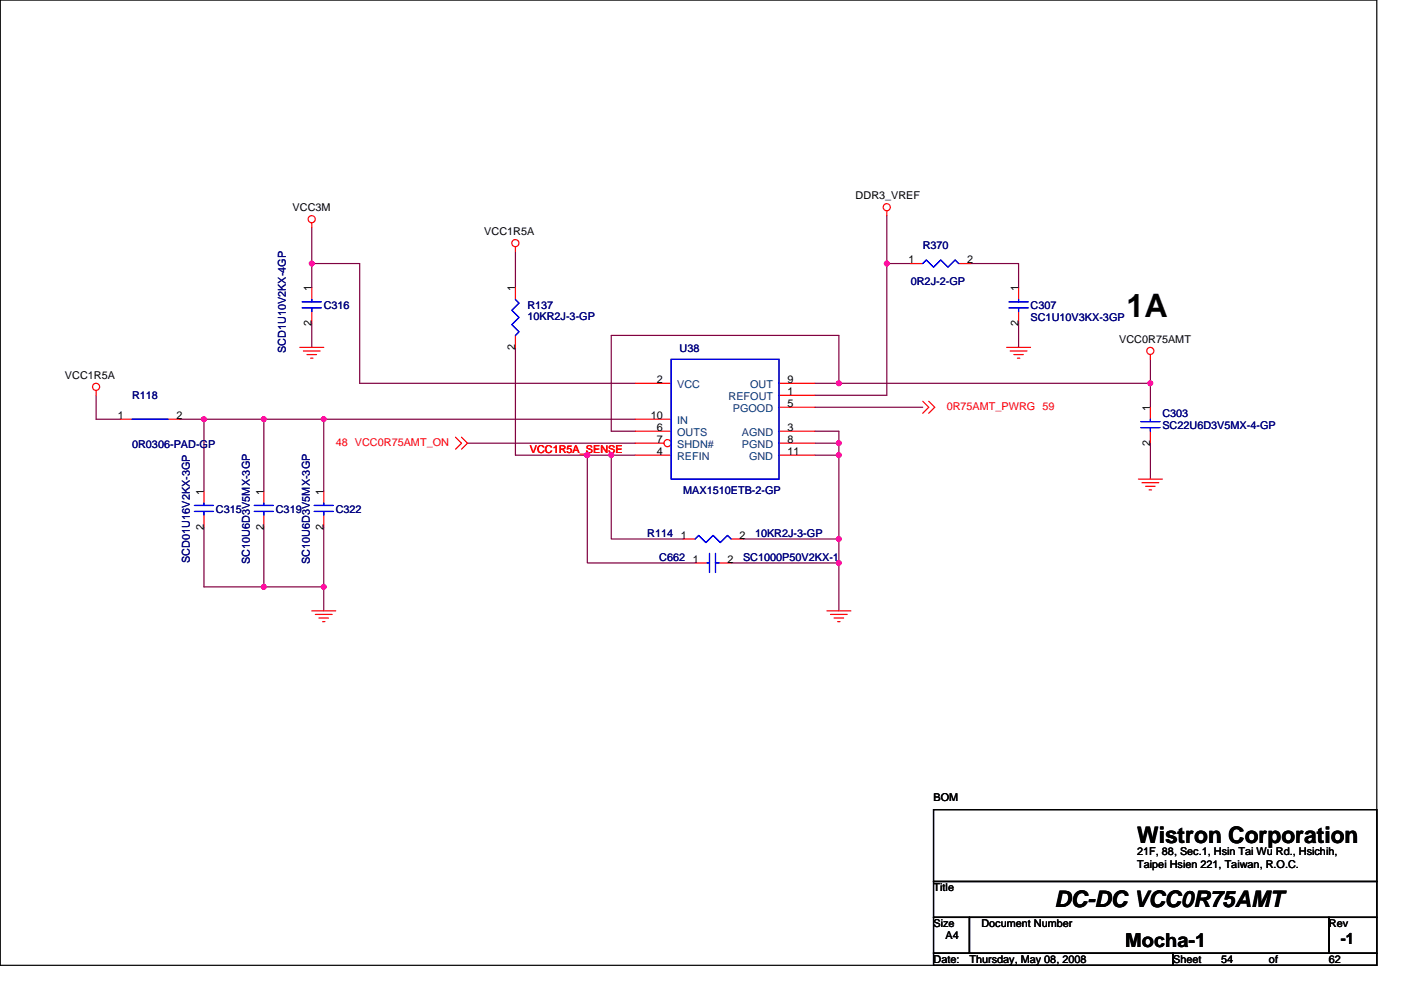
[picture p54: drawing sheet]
<svg xmlns="http://www.w3.org/2000/svg" width="297mm" height="210mm" viewBox="0 0 297 210" stroke-linecap="round" stroke-linejoin="round" font-family="sans-serif">
<defs><g id="words">
<text font-size="6.9" x="238.8" y="67.2">1A</text>
<g font-size="4.8">
<text x="241.1" y="178.7">Wistron Corporation</text>
<text x="223.6" y="192.4">DC-DC VCC0R75AMT</text>
</g>
<text font-size="4.1" x="238.6" y="200.9">Mocha-1</text>
<text font-size="3.3" x="284.3" y="200.2">-1</text>
<g font-size="2.3">
<text x="62" y="44.7">VCC3M</text>
<text x="181.4" y="42.2">DDR3_VREF</text>
<text x="102.7" y="49.8">VCC1R5A</text>
<text x="192.6" y="55.9">1</text>
<text x="205" y="55.9">2</text>
<text x="66.1" y="61.7" transform="rotate(-90 66.1 61.7)">1</text>
<text x="109.3" y="61.7" transform="rotate(-90 109.3 61.7)">1</text>
<text x="215.9" y="61.7" transform="rotate(-90 215.9 61.7)">1</text>
<text x="66.1" y="69.1" transform="rotate(-90 66.1 69.1)">2</text>
<text x="215.9" y="69.1" transform="rotate(-90 215.9 69.1)">2</text>
<text x="109.3" y="74.2" transform="rotate(-90 109.3 74.2)">2</text>
<text x="237.3" y="72.7">VCC0R75AMT</text>
<text x="13.8" y="80.3">VCC1R5A</text>
<text x="139.3" y="81.3">2</text>
<text x="166.9" y="81.3">9</text>
<text x="166.9" y="83.8">1</text>
<text x="25" y="88.9">1</text>
<text x="37.4" y="88.9">2</text>
<text x="138" y="88.9">10</text>
<text x="166.9" y="86.4">5</text>
<text x="243.9" y="87.1" transform="rotate(-90 243.9 87.1)">1</text>
<text x="139.3" y="91.4">6</text>
<text x="139.3" y="94">7</text>
<text x="166.9" y="91.4">3</text>
<text x="166.9" y="94">8</text>
<text x="243.9" y="94.5" transform="rotate(-90 243.9 94.5)">2</text>
<text x="139.3" y="96.5">4</text>
<text x="166.9" y="96.5">11</text>
<text x="43.2" y="104.9" transform="rotate(-90 43.2 104.9)">1</text>
<text x="55.9" y="104.9" transform="rotate(-90 55.9 104.9)">1</text>
<text x="68.6" y="104.9" transform="rotate(-90 68.6 104.9)">1</text>
<text x="43.2" y="112.3" transform="rotate(-90 43.2 112.3)">2</text>
<text x="55.9" y="112.3" transform="rotate(-90 55.9 112.3)">2</text>
<text x="68.6" y="112.3" transform="rotate(-90 68.6 112.3)">2</text>
<text x="144.3" y="114.3">1</text>
<text x="146.9" y="119.4">1</text>
<text x="154.2" y="119.4">2</text>
<text x="156.8" y="114.3">2</text>
<text x="197.9" y="170">BOM</text>
<text x="241.1" y="181.4">21F, 88, Sec.1, Hsin Tai Wu Rd., Hsichih,</text>
<text x="241.1" y="184">Taipei Hsien 221, Taiwan, R.O.C.</text>
<text x="197.9" y="189">Title</text>
<text x="197.9" y="196.6">Size</text>
<text x="208.1" y="196.6">Document Number</text>
<text x="281.7" y="196.6">Rev</text>
<text x="200.5" y="199.2">A4</text>
<text x="197.9" y="204.3">Date:</text>
<text x="205.5" y="204.3">Thursday, May 08, 2008</text>
<text x="248.7" y="204.3">Sheet</text>
<text x="258.9" y="204.3">54</text>
<text x="269" y="204.3">of</text>
<text x="281.7" y="204.3">62</text>
</g>
<g font-size="2.3" fill="#000080">
<text x="195.6" y="52.9">R370</text>
<text x="68.6" y="65.6">C316</text>
<text x="111.8" y="65.6">R137</text>
<text x="193.1" y="60.5">0R2J-2-GP</text>
<text x="218.5" y="65.6">C307</text>
<text x="111.8" y="67.9">10KR2J-3-GP</text>
<text x="218.5" y="68.1">SC1U10V3KX-3GP</text>
<text x="60.6" y="75" transform="rotate(-90 60.6 75)">SCD1U10V2KX-4GP</text>
<text x="144.1" y="74.7">U38</text>
<text x="28" y="84.6">R118</text>
<text x="246.4" y="88.4">C303</text>
<text x="28" y="95">0R0306-PAD-GP</text>
<text x="246.4" y="91">SC22U6D3V5MX-4-GP</text>
<text x="144.8" y="104.7">MAX1510ETB-2-GP</text>
<text x="45.8" y="108.8">C315</text>
<text x="58.5" y="108.8">C319</text>
<text x="71.2" y="108.8">C322</text>
<text x="137.2" y="113.8">R114</text>
<text x="160.1" y="113.8">10KR2J-3-GP</text>
<text x="40.3" y="119.4" transform="rotate(-90 40.3 119.4)">SCD01U16V2KX-3GP</text>
<text x="53" y="119.7" transform="rotate(-90 53 119.7)">SC10U6D3V5MX-3GP</text>
<text x="65.7" y="119.7" transform="rotate(-90 65.7 119.7)">SC10U6D3V5MX-3GP</text>
<text x="139.8" y="118.9">C662</text>
<text x="157.5" y="118.9">SC1000P50V2KX-1</text>
</g>
<g font-size="2.3" fill="#004080">
<text x="143.6" y="82.3">VCC</text>
<text x="159" y="82.3">OUT</text>
<text x="143.6" y="90">IN</text>
<text x="154.5" y="84.9">REFOUT</text>
<text x="155.4" y="87.4">PGOOD</text>
<text x="143.6" y="92.5">OUTS</text>
<text x="143.6" y="95">SHDN#</text>
<text x="157.3" y="92.5">AGND</text>
<text x="157.3" y="95">PGND</text>
<text x="143.6" y="97.6">REFIN</text>
<text x="158.8" y="97.6">GND</text>
</g>
<g font-size="2.3" fill="#f00">
<text x="200.7" y="86.9">0R75AMT_PWRG 59</text>
<text x="71.2" y="94.5">48 VCC0R75AMT_ON</text>
<text x="112.3" y="96">VCC1R5A_SENSE</text>
</g>
</g></defs>
<path d="M.1 0h291.8v204.7h-291.8zM197.9 171.7h94v15.3h-94zM197.9 187h94v7.6h-94zM197.9 194.6h7.6v7.6h-7.6zM205.5 194.6h76.2v7.6h-76.2zM281.7 194.6h10.2v7.6h-10.2zM197.9 202.2h50.8v2.5h-50.8zM248.7 202.2h43.2v2.5h-43.2z" fill="none" stroke="#000" stroke-width=".25"/>
<g fill="none" stroke="#800040" stroke-width=".25">
<path d="M66.1 55.9h10.2v25.4h58.4M66.1 48.3v7.6M66.1 55.9v5.1M109.3 53.4v7.6M188 55.9v27.9h-15.2M188 55.9h5.1M188 45.7v10.2M205.8 55.9h10.2v5.1M66.1 68.6v5.1M109.3 73.7v22.8h15.2M216 68.6v5.1M243.9 76.2v5.1"/>
<path d="M20.4 83.8v5.1h5.1M38.2 88.9h5M43.2 88.9v15.3M43.2 88.9h12.7M55.9 88.9h12.7M55.9 88.9v15.3M68.6 88.9v15.3M68.6 88.9h66.1M99.1 94h35.6M124.5 96.5v22.9h22.9M124.5 96.5h5.1M129.6 96.5h5.1"/>
<path d="M129.6 96.5v17.8h15.2M172.8 86.4h22.8M172.8 81.3h5.1M172.8 96.5h5.1M172.8 91.5h5.1v2.5M172.8 94h5.1M177.9 94v2.5M177.9 81.3h66M177.9 81.3v-10.2h-48.3v20.4h5.1M177.9 96.5v17.8M243.9 81.3v5.1M243.9 94v7.6"/>
<path d="M43.2 111.8v12.7h12.7M55.9 111.8v12.7M68.6 111.8v12.7M155 119.4h22.9M157.5 114.3h20.4M177.9 114.3v5.1M177.9 119.4v10.2M55.9 124.5h12.7M68.6 124.5v5.1"/>
</g>
<g fill="#f0f" stroke="#f0f" stroke-width=".25">
<circle cx="68.6" cy="124.5" r=".5"/>
<circle cx="68.6" cy="88.9" r=".5"/>
<circle cx="43.2" cy="88.9" r=".5"/>
<circle cx="177.8" cy="119.4" r=".5"/>
<circle cx="66.1" cy="55.9" r=".5"/>
<circle cx="177.8" cy="114.3" r=".5"/>
<circle cx="177.8" cy="96.5" r=".5"/>
<circle cx="124.5" cy="96.5" r=".5"/>
<circle cx="55.9" cy="124.5" r=".5"/>
<circle cx="129.6" cy="96.5" r=".5"/>
<circle cx="188" cy="55.9" r=".5"/>
<circle cx="55.9" cy="88.9" r=".5"/>
<circle cx="243.9" cy="81.3" r=".5"/>
<circle cx="177.8" cy="81.3" r=".5"/>
<circle cx="177.8" cy="94" r=".5"/>
</g>
<g fill="none" stroke="#f00" stroke-width=".25">
<path d="M66.1 47.3v1M109.3 52.3v1.1M188 44.7v1M63.6 73.7h5M64.3 74.4h3.6M65.1 75.2h2M65.8 76h.6M66.1 61v2.5M66.1 66.1v2.5M213.4 73.7h5.1M214.2 74.4h3.5M214.9 75.2h2.1"/>
<path d="M215.7 76h.5M243.9 75.2v1M20.4 82.8v1M96.6 92.7l1.3 1.3-1.3 1.3M97.9 92.7l1.2 1.3-1.2 1.3M134.7 81.3h7.6M134.7 91.5h7.6M134.7 96.5h7.6M165.2 83.8h7.6M165.2 91.5h7.6M165.2 86.4h7.6M195.6 85.1l1.3 1.3-1.3 1.3"/>
<path d="M196.9 85.1l1.3 1.3-1.3 1.3M241.4 101.6h5M242.1 102.4h3.6M242.9 103.1h2M243.6 103.9h.6M66.1 129.6h5.1M66.9 130.3h3.5M67.6 131.1h2.1M68.4 131.8h.5M175.3 129.6h5.1M176.1 130.3h3.5M176.8 131.1h2.1"/>
<path d="M177.6 131.8h.5"/>
<circle cx="66.1" cy="46.5" r=".76"/>
<circle cx="109.3" cy="51.6" r=".76"/>
<circle cx="188" cy="43.9" r=".76"/>
<circle cx="243.9" cy="74.4" r=".76"/>
<circle cx="20.4" cy="82" r=".76"/>
</g>
<path d="M64.1 65.3h4M64.1 64h4M66.1 63.5v.5M66.1 65.3v.8" fill="none" stroke="#00f" stroke-width=".25"/>
<circle cx="141.5" cy="94" r=".76" fill="#fff" stroke="#f00" stroke-width=".25"/>
<g fill="none" stroke="#f00" stroke-width=".25">
<path d="M193.1 55.9h2.5M203.3 55.9h2.5M109.3 61v2.5M109.3 71.1v2.6M216 61v2.5M216 66.1v2.5M25.5 88.9h2.5M35.6 88.9h2.6M134.7 94h6.1M134.7 88.9h7.6M165.2 94h7.6M165.2 81.3h7.6"/>
<path d="M165.2 96.5h7.6M243.9 86.4v2.5M243.9 91.5v2.5M43.2 104.2v2.5M43.2 109.2v2.6M55.9 104.2v2.5M55.9 109.2v2.6M68.6 104.2v2.5M68.6 109.2v2.6M144.8 114.3h2.6M147.4 119.4h2.5M152.5 119.4h2.5"/>
<path d="M155 114.3h2.5"/>
</g>
<g fill="none" stroke="#00f" stroke-width=".25">
<path d="M195.6 55.9l.8-.8 1.5 1.6 1.5-1.6 1.6 1.6 1.5-1.6 .8 .8M109.3 63.5l.7 .8-1.5 1.5 1.5 1.5-1.5 1.6 1.5 1.5-.7 .7M142.3 76.2h22.9v25.4h-22.9zM213.9 65.3h4.1M213.9 64h4.1M216 63.5v.5M216 65.3v.8M28 88.9h7.6M241.9 89.4h4M241.9 90.7h4M243.9 88.9v.5M243.9 90.7v.8"/>
<path d="M41.2 108.5h4.1M41.2 107.2h4.1M43.2 106.7v.5M43.2 108.5v.7M53.9 107.2h4.1M53.9 108.5h4.1M55.9 106.7v.5M55.9 108.5v.7M66.6 107.2h4.1M66.6 108.5h4.1M68.6 106.7v.5M68.6 108.5v.7"/>
<path d="M147.4 114.3l.7-.7 1.6 1.5 1.5-1.5 1.5 1.5 1.5-1.5 .8 .7M149.9 119.4h.5M150.4 117.4v4M151.7 117.4v4M151.7 119.4h.8"/>
</g>
<g fill="#f0f" stroke="#f0f" stroke-width=".25">
<circle cx="68.6" cy="124.5" r=".5"/>
<circle cx="68.6" cy="88.9" r=".5"/>
<circle cx="43.2" cy="88.9" r=".5"/>
<circle cx="177.8" cy="119.4" r=".5"/>
<circle cx="66.1" cy="55.9" r=".5"/>
<circle cx="177.8" cy="114.3" r=".5"/>
<circle cx="177.8" cy="96.5" r=".5"/>
<circle cx="124.5" cy="96.5" r=".5"/>
<circle cx="55.9" cy="124.5" r=".5"/>
<circle cx="129.6" cy="96.5" r=".5"/>
<circle cx="188" cy="55.9" r=".5"/>
<circle cx="55.9" cy="88.9" r=".5"/>
<circle cx="243.9" cy="81.3" r=".5"/>
<circle cx="177.8" cy="81.3" r=".5"/>
<circle cx="177.8" cy="94" r=".5"/>
</g>
<use href="#words"/>
</svg>
